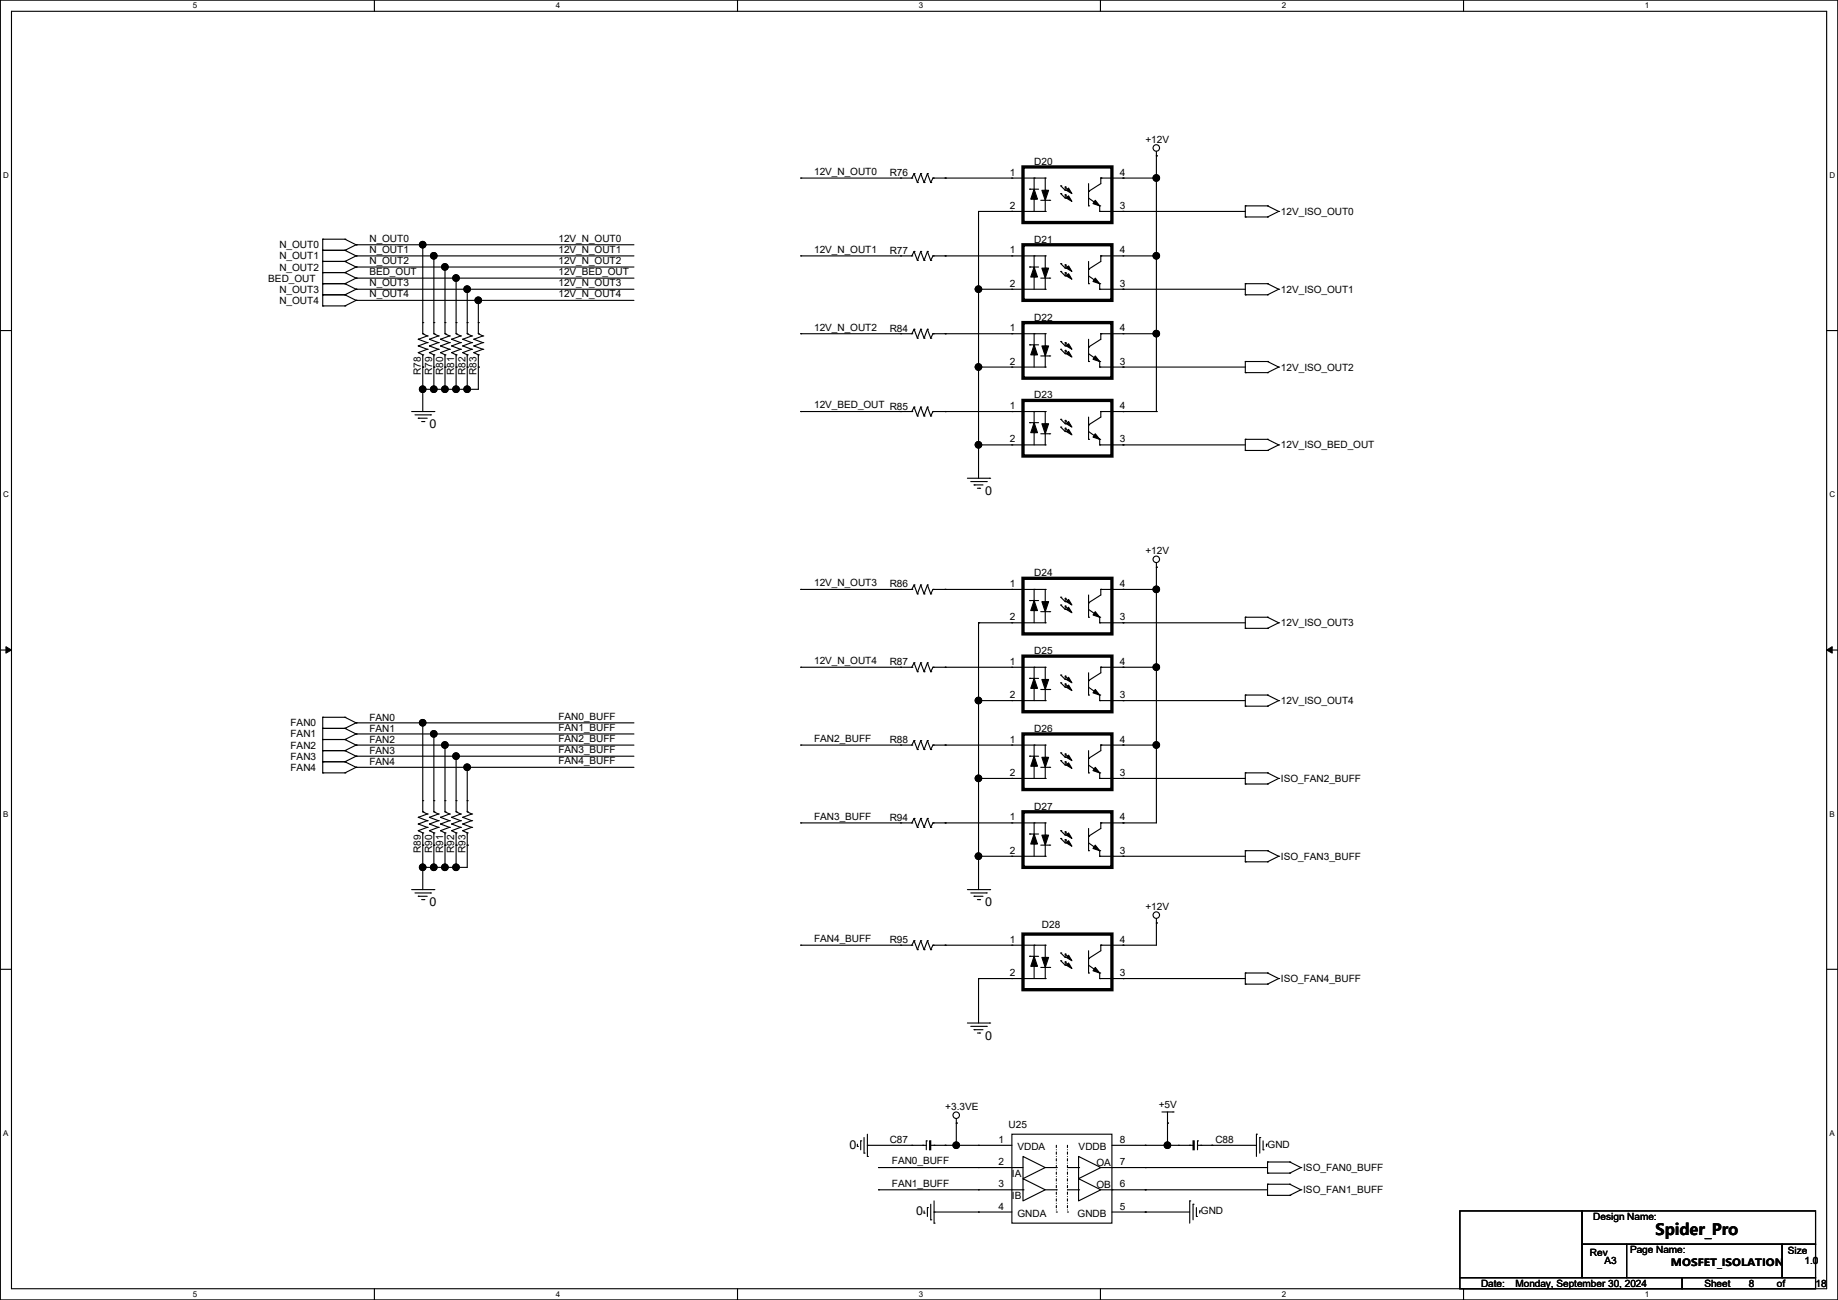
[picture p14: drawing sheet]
<svg xmlns="http://www.w3.org/2000/svg" width="420mm" height="297mm" viewBox="0 0 420 297" stroke-linecap="round" stroke-linejoin="round" font-family="sans-serif">
<defs><g id="words">
<text font-size="3.6" x="378.3" y="282.2">Spider_Pro</text>
<g font-size="2.8">
<text x="98.1" y="97.8">0</text>
<text x="225.1" y="113.1">0</text>
<text x="98.1" y="207.1">0</text>
<text x="225.1" y="207.1">0</text>
<text x="225.1" y="237.5">0</text>
<text x="194.1" y="262.4">0</text>
<text x="209.4" y="277.7">0</text>
</g>
<g font-size="2.3">
<text x="261.7" y="32.6">+12V</text>
<text x="186" y="40">12V_N_OUT0</text>
<text x="203.3" y="40.2">R76</text>
<text x="230.7" y="40.1">1</text>
<text x="236.3" y="37.7">D20</text>
<text x="255.9" y="40.1">4</text>
<text x="230.7" y="47.8">2</text>
<text x="255.9" y="47.8">3</text>
<text x="292.7" y="49.1">12V_ISO_OUT0</text>
<text x="63.8" y="56.7">N_OUT0</text>
<text x="63.8" y="59.3">N_OUT1</text>
<text x="84.4" y="55.2">N_OUT0</text>
<text x="84.4" y="57.7">N_OUT1</text>
<text x="127.6" y="57.7">12V_N_OUT1</text>
<text x="127.6" y="55.2">12V_N_OUT0</text>
<text x="186" y="57.7">12V_N_OUT1</text>
<text x="203.3" y="58">R77</text>
<text x="230.7" y="57.9">1</text>
<text x="236.3" y="55.5">D21</text>
<text x="255.9" y="57.9">4</text>
<text x="61.3" y="64.3">BED_OUT</text>
<text x="63.8" y="61.8">N_OUT2</text>
<text x="84.4" y="62.8">BED_OUT</text>
<text x="84.4" y="60.3">N_OUT2</text>
<text x="84.4" y="65.4">N_OUT3</text>
<text x="127.6" y="60.3">12V_N_OUT2</text>
<text x="127.6" y="62.8">12V_BED_OUT</text>
<text x="127.6" y="65.4">12V_N_OUT3</text>
<text x="230.7" y="65.5">2</text>
<text x="255.9" y="65.5">3</text>
<text x="63.8" y="66.9">N_OUT3</text>
<text x="63.8" y="69.4">N_OUT4</text>
<text x="84.4" y="67.9">N_OUT4</text>
<text x="127.6" y="67.9">12V_N_OUT4</text>
<text x="292.7" y="66.9">12V_ISO_OUT1</text>
<text x="186" y="75.5">12V_N_OUT2</text>
<text x="203.3" y="75.8">R84</text>
<text x="230.7" y="75.7">1</text>
<text x="236.3" y="73.2">D22</text>
<text x="255.9" y="75.7">4</text>
<text x="230.7" y="83.3">2</text>
<text x="255.9" y="83.3">3</text>
<text x="96.2" y="85.6" transform="rotate(-90 96.2 85.6)">R78</text>
<text x="98.7" y="85.6" transform="rotate(-90 98.7 85.6)">R79</text>
<text x="101.3" y="85.6" transform="rotate(-90 101.3 85.6)">R80</text>
<text x="103.8" y="85.6" transform="rotate(-90 103.8 85.6)">R81</text>
<text x="106.3" y="85.6" transform="rotate(-90 106.3 85.6)">R82</text>
<text x="108.9" y="85.6" transform="rotate(-90 108.9 85.6)">R83</text>
<text x="292.7" y="84.7">12V_ISO_OUT2</text>
<text x="186" y="93.3">12V_BED_OUT R85</text>
<text x="230.7" y="93.5">1</text>
<text x="236.3" y="91">D23</text>
<text x="255.9" y="93.5">4</text>
<text x="230.7" y="101.1">2</text>
<text x="255.9" y="101.1">3</text>
<text x="292.7" y="102.4">12V_ISO_BED_OUT</text>
<text x="236.3" y="131.7">D24</text>
<text x="261.7" y="126.6">+12V</text>
<text x="186" y="133.9">12V_N_OUT3</text>
<text x="203.3" y="134.2">R86</text>
<text x="230.7" y="134.1">1</text>
<text x="255.9" y="134.1">4</text>
<text x="230.7" y="141.7">2</text>
<text x="255.9" y="141.7">3</text>
<text x="292.7" y="143.1">12V_ISO_OUT3</text>
<text x="236.3" y="149.4">D25</text>
<text x="186" y="151.7">12V_N_OUT4</text>
<text x="203.3" y="152">R87</text>
<text x="230.7" y="151.9">1</text>
<text x="255.9" y="151.9">4</text>
<text x="230.7" y="159.5">2</text>
<text x="255.9" y="159.5">3</text>
<text x="292.7" y="160.9">12V_ISO_OUT4</text>
<text x="66.4" y="165.9">FAN0</text>
<text x="84.4" y="167.2">FAN1</text>
<text x="84.4" y="164.6">FAN0</text>
<text x="127.6" y="164.4">FAN0_BUFF</text>
<text x="127.6" y="167">FAN1_BUFF</text>
<text x="236.3" y="167.2">D26</text>
<text x="66.4" y="168.5">FAN1</text>
<text x="66.4" y="171">FAN2</text>
<text x="66.4" y="173.6">FAN3</text>
<text x="84.4" y="169.7">FAN2</text>
<text x="84.4" y="172.3">FAN3</text>
<text x="127.6" y="172">FAN3_BUFF</text>
<text x="127.6" y="169.5">FAN2_BUFF</text>
<text x="186" y="169.5">FAN2_BUFF</text>
<text x="203.3" y="169.8">R88</text>
<text x="230.7" y="169.7">1</text>
<text x="255.9" y="169.7">4</text>
<text x="66.4" y="176.1">FAN4</text>
<text x="84.4" y="174.8">FAN4</text>
<text x="127.6" y="174.6">FAN4_BUFF</text>
<text x="230.7" y="177.3">2</text>
<text x="255.9" y="177.3">3</text>
<text x="292.7" y="178.6">ISO_FAN2_BUFF</text>
<text x="236.3" y="185">D27</text>
<text x="186" y="187.3">FAN3_BUFF</text>
<text x="203.3" y="187.5">R94</text>
<text x="230.7" y="187.5">1</text>
<text x="255.9" y="187.5">4</text>
<text x="96.2" y="194.9" transform="rotate(-90 96.2 194.9)">R89</text>
<text x="98.7" y="194.9" transform="rotate(-90 98.7 194.9)">R90</text>
<text x="101.3" y="194.9" transform="rotate(-90 101.3 194.9)">R91</text>
<text x="103.8" y="194.9" transform="rotate(-90 103.8 194.9)">R92</text>
<text x="106.3" y="194.9" transform="rotate(-90 106.3 194.9)">R93</text>
<text x="230.7" y="195.1">2</text>
<text x="255.9" y="195.1">3</text>
<text x="292.7" y="196.4">ISO_FAN3_BUFF</text>
<text x="261.7" y="207.9">+12V</text>
<text x="186" y="215.2">FAN4_BUFF</text>
<text x="203.3" y="215.5">R95</text>
<text x="230.7" y="215.4">1</text>
<text x="238.1" y="211.9">D28</text>
<text x="255.9" y="215.4">4</text>
<text x="230.7" y="223">2</text>
<text x="255.9" y="223">3</text>
<text x="292.7" y="224.4">ISO_FAN4_BUFF</text>
<text x="216" y="253.6">+3.3VE</text>
<text x="230.5" y="257.6">U25</text>
<text x="264.8" y="253.1">+5V</text>
<text x="203.3" y="261.2">C87</text>
<text x="228.2" y="261.1">1</text>
<text x="232.5" y="262.7">VDDA</text>
<text x="246.5" y="262.7">VDDB</text>
<text x="255.9" y="261.1">8</text>
<text x="277.7" y="261.2">C88</text>
<text x="289.7" y="262.2">GND</text>
<text x="203.8" y="266">FAN0_BUFF</text>
<text x="228.2" y="266.2">2</text>
<text x="231.2" y="268.8">IA</text>
<text x="250.5" y="266.3">OA</text>
<text x="255.9" y="266.2">7</text>
<text x="297.8" y="267.5">ISO_FAN0_BUFF</text>
<text x="203.8" y="271.1">FAN1_BUFF</text>
<text x="228.2" y="271.3">3</text>
<text x="231.2" y="273.9">IB</text>
<text x="250.5" y="271.4">OB</text>
<text x="255.9" y="271.3">6</text>
<text x="297.8" y="272.6">ISO_FAN1_BUFF</text>
<text x="228.2" y="276.4">4</text>
<text x="232.5" y="278">GNDA</text>
<text x="246.2" y="278">GNDB</text>
<text x="255.9" y="276.4">5</text>
<text x="274.4" y="277.5">GND</text>
<text x="364.1" y="278.7">Design Name:</text>
<text x="363.3" y="286.9">Rev</text>
<text x="372.5" y="286.3">Page Name:</text>
<text x="408.5" y="286.6">Size</text>
<text x="338.4" y="294">Date:</text>
<text x="346.3" y="294">Monday, September 30, 2024</text>
<text x="366.6" y="288.9">A3</text>
<text x="381.8" y="289.2">MOSFET_ISOLATION</text>
<text x="389.5" y="294">Sheet</text>
<text x="399.7" y="294">8</text>
<text x="406" y="294">of</text>
<text x="412.4" y="288.9">1.0</text>
<text x="414.9" y="294">18</text>
</g>
<g font-size="1.8">
<text x="44.1" y="1.9">5</text>
<text x="127" y="1.9">4</text>
<text x="210" y="1.9">3</text>
<text x="292.9" y="1.9">2</text>
<text x="375.9" y="1.9">1</text>
<text x=".7" y="40.6">D</text>
<text x="418" y="40.6">D</text>
<text x=".7" y="113.6">C</text>
<text x="418" y="113.6">C</text>
<text x=".7" y="186.6">B</text>
<text x="418" y="186.6">B</text>
<text x=".7" y="259.5">A</text>
<text x="418" y="259.5">A</text>
<text x="44.1" y="296.3">5</text>
<text x="127" y="296.3">4</text>
<text x="210" y="296.3">3</text>
<text x="292.9" y="296.3">2</text>
<text x="375.9" y="296.3">1</text>
</g>
</g></defs>
<path d="M.1 0h419.8v297h-419.8zM2.6 2.6h414.8v291.8h-414.8z" fill="none" stroke="#000" stroke-width=".25"/>
<g fill="#fff">
<path d="M44.1 .3h.9v2h-.9z"/>
<path d="M44.1 294.7h.9v2h-.9z"/>
</g>
<path d="M85.6 0v2.6M85.6 294.4v2.6" fill="none" stroke="#000" stroke-width=".25"/>
<g fill="#fff">
<path d="M127 .3h1v2h-1z"/>
<path d="M127 294.7h1v2h-1z"/>
</g>
<path d="M168.5 0v2.6M168.5 294.4v2.6" fill="none" stroke="#000" stroke-width=".25"/>
<g fill="#fff">
<path d="M210 .3h.9v2h-.9z"/>
<path d="M210 294.7h.9v2h-.9z"/>
</g>
<path d="M251.5 0v2.6M251.5 294.4v2.6" fill="none" stroke="#000" stroke-width=".25"/>
<g fill="#fff">
<path d="M292.9 .3h1v2h-1z"/>
<path d="M292.9 294.7h1v2h-1z"/>
</g>
<path d="M334.4 0v2.6M334.4 294.4v2.6" fill="none" stroke="#000" stroke-width=".25"/>
<g fill="#fff">
<path d="M375.9 .3h1v2h-1z"/>
<path d="M375.9 294.7h1v2h-1z"/>
<path d="M.7 39h1.3v2h-1.3z"/>
<path d="M418 39h1.3v2h-1.3z"/>
<path d="M.7 112h1.3v2h-1.3z"/>
<path d="M418 112h1.3v2h-1.3z"/>
</g>
<path d="M.1 75.5h2.5M417.4 75.5h2.5" fill="none" stroke="#000" stroke-width=".25"/>
<g fill="#fff">
<path d="M.7 185h1.2v1.9h-1.2z"/>
<path d="M418 185h1.2v1.9h-1.2z"/>
</g>
<path d="M.1 148.5h2.5M417.4 148.5h2.5" fill="none" stroke="#000" stroke-width=".25"/>
<path d="M1.4 147.7l1.2 .8-1.2 .7zM417.4 148.5l1.3-.8v1.5z" fill="#000" stroke="#000" stroke-width=".23"/>
<g fill="#fff">
<path d="M.7 257.9h1.2v2h-1.2z"/>
<path d="M418 257.9h1.2v2h-1.2z"/>
</g>
<g fill="none" stroke="#000" stroke-width=".25">
<path d="M208.9 39.7h.1M208.9 39.7l.7 2M208.9 39.7l-.5 1M210.4 39.7h.1M210.4 39.7l.8 2M210.4 39.7l-.8 2M211.9 39.7h.1M211.9 39.7l.8 2M211.9 39.7l-.7 2M264.2 35.6h.1M264.2 34.6v59.4M73.7 57.2h.1"/>
<path d="M73.7 54.7h.1M73.7 59.7h.1M73.7 54.7h5.1M73.7 57.2h5.1M73.7 54.7v15.2M73.7 59.7h5.1M78.8 54.7h.1M78.8 57.2h.1M78.8 59.7h.1M78.8 54.7l2.6 1.2M78.8 57.2l2.6 1.3M78.8 59.7l2.6 1.3"/>
<path d="M81.4 55.9h.1M81.4 58.5h.1M81.4 55.9l-2.6 1.3M81.4 58.5l-2.6 1.2M81.4 58.5h63.5M81.4 55.9h63.5M96.6 55.9h.1M96.6 55.9v20.3M99.1 58.5h.1M99.1 58.5v17.7M183 40.7h.1M183 58.5h.1"/>
<path d="M183 58.5h25.4M183 40.7h25.4M205.8 40.7h.1M205.8 58.5h.1M208.4 40.7h.1M208.4 58.5h.1M208.9 57.4h.1M208.9 57.4l.7 2.1M208.9 57.4l-.5 1.1M209.6 41.7h.1M209.6 59.5h.1M210.4 57.4h.1"/>
<path d="M210.4 57.4l.8 2.1M210.4 57.4l-.8 2.1M211.2 41.7h.1M211.2 59.5h.1M211.9 57.4h.1M211.9 57.4l.8 2.1M211.9 57.4l-.7 2.1M212.7 41.7h.1M212.7 59.5h.1M213.2 40.7h.1M213.2 58.5h.1M213.2 58.5h25.6"/>
<path d="M213.2 40.7l-.5 1M213.2 40.7h25.6M213.2 58.5l-.5 1M216 40.7h.1M216 58.5h.1M231.2 58.5h.1M231.2 40.7h.1M231.2 48.3h.1M233.8 48.3h.1M235.3 43.2h.1M235.3 43.2h2M236.3 58.5h.1"/>
<path d="M236.3 45.5h.1M236.3 40.7h.1M236.3 40.7v2.5M236.3 45.5v2.8M236.3 58.5v2.5M237.8 45.8h2.1M238.8 58.5h.1M238.8 40.7h.1M238.8 43.5h.1M238.8 48.3h.1M238.8 40.7v2.8M238.8 45.8v2.5"/>
<path d="M238.8 58.5v2.8M238.8 48.3h-15.2v61M239.9 45.8h.1M242.4 44.2h.1M242.4 42.5h.1M242.4 44.2l1 1.1M242.4 42.5l1 1M243.4 45.3h.1M243.4 44.5h.1M243.4 43.5h.1M243.4 42.7h.1M243.4 42.7v.8"/>
<path d="M243.4 44.5v.8M243.4 44.5l1 1M243.4 42.7l1 1M248.8 43.7h.1M248.8 47h.1M248.8 42v5M248.8 59.7v5.1M248.8 45.3l2.5 1.7M251.3 47h.1M251.3 48.3h.1M251.3 47v1.3M251.3 48.3h33.3"/>
<path d="M251.5 58.5h.1M251.5 40.7h.1M251.5 40.7v1.3l-2.7 1.7M251.5 58.5v1.2l-2.7 1.8M251.5 58.5h12.7M251.5 40.7h12.7M254.1 48.3h.1M256.6 58.5h.1M256.6 48.3h.1M256.6 40.7h.1M264.2 58.5h.1M284.6 49.6h.1"/>
<path d="M284.6 47h.1M284.6 47h5M284.6 49.6h5M284.6 47v2.6M289.6 47h.1M289.6 49.6h.1M289.6 47l2.6 1.3M292.2 48.3h.1M292.2 48.3l-2.6 1.3M73.7 62.3h.1M73.7 67.4h.1M73.7 64.8h.1"/>
<path d="M73.7 69.9h.1M73.7 62.3h5.1M73.7 64.8h5.1M73.7 67.4h5.1M73.7 69.9h5.1M78.8 62.3h.1M78.8 64.8h.1M78.8 67.4h.1M78.8 69.9h.1M78.8 64.8l2.6 1.3M78.8 67.4l2.6 1.2M78.8 62.3l2.6 1.2"/>
<path d="M81.4 61h.1M81.4 66.1h.1M81.4 68.6h.1M81.4 63.5h.1M81.4 61l-2.6 1.3M81.4 66.1l-2.6 1.3M81.4 68.6l-2.6 1.3M81.4 63.5l-2.6 1.3M81.4 66.1h63.5M81.4 63.5h63.5M81.4 61h63.5M81.4 68.6h63.5"/>
<path d="M95.6 79h.1M95.6 77.5h.1M95.6 79l2 .8M95.6 77.5l2 .8M96.6 76.2h.1M96.6 73.7h.1M96.6 76.2l1 .6M97.6 79.8h.1M97.6 78.3h.1M97.6 76.8h.1M97.6 79.8l-2 .8M97.6 78.3l-2 .7"/>
<path d="M97.6 76.8l-2 .7M98.1 79h.1M98.1 77.5h.1M98.1 79l2.1 .8M98.1 77.5l2.1 .8M99.1 76.2h.1M99.1 73.7h.1M99.1 76.2l1.1 .6M100.2 79.8h.1M100.2 78.3h.1M100.2 76.8h.1M100.2 79.8l-2.1 .8"/>
<path d="M100.2 78.3l-2.1 .7M100.2 76.8l-2.1 .7M100.7 79h.1M100.7 77.5h.1M100.7 79l2 .8M100.7 77.5l2 .8M101.7 76.2h.1M101.7 73.7h.1M101.7 61h.1M101.7 76.2l1 .6M101.7 61v15.2M102.7 79.8h.1"/>
<path d="M102.7 78.3h.1M102.7 76.8h.1M102.7 79.8l-2 .8M102.7 78.3l-2 .7M102.7 76.8l-2 .7M103.2 79h.1M103.2 77.5h.1M103.2 79l2 .8M103.2 77.5l2 .8M104.2 76.2h.1M104.2 73.7h.1M104.2 63.5h.1"/>
<path d="M104.2 63.5v12.7M104.2 76.2l1 .6M105.2 79.8h.1M105.2 78.3h.1M105.2 76.8h.1M105.2 79.8l-2 .8M105.2 78.3l-2 .7M105.2 76.8l-2 .7M105.7 79h.1M105.7 77.5h.1M105.7 79l2.1 .8M105.7 77.5l2.1 .8"/>
<path d="M106.8 76.2h.1M106.8 73.7h.1M106.8 66.1h.1M106.8 76.2l1 .6M106.8 66.1v10.1M107.8 79.8h.1M107.8 78.3h.1M107.8 76.8h.1M107.8 79.8l-2.1 .8M107.8 78.3l-2.1 .7M107.8 76.8l-2.1 .7M108.3 79h.1"/>
<path d="M108.3 77.5h.1M108.3 79l2 .8M108.3 77.5l2 .8M109.3 76.2h.1M109.3 73.7h.1M109.3 68.6h.1M109.3 76.2l1 .6M109.3 68.6v7.6M110.3 79.8h.1M110.3 78.3h.1M110.3 76.8h.1M110.3 79.8l-2 .8"/>
<path d="M110.3 78.3l-2 .7M110.3 76.8l-2 .7M183 76.2h.1M183 76.2h25.4M205.8 76.2h.1M208.4 76.2h.1M208.9 75.2h.1M208.9 75.2l.7 2.1M208.9 75.2l-.5 1M209.6 77.3h.1M210.4 75.2h.1M210.4 75.2l.8 2.1"/>
<path d="M210.4 75.2l-.8 2.1M211.2 77.3h.1M211.9 75.2h.1M211.9 75.2l.8 2.1M211.9 75.2l-.7 2.1M212.7 77.3h.1M213.2 76.2h.1M213.2 76.2h25.6M213.2 76.2l-.5 1.1M216 76.2h.1M223.6 66.1h.1M223.6 66.1h15.2"/>
<path d="M231.2 76.2h.1M231.2 66.1h.1M233.8 66.1h.1M235.3 78.8h.1M235.3 61h.1M235.3 78.8h2M235.3 61h2M236.3 76.2h.1M236.3 63.3h.1M236.3 63.3v2.8M236.3 76.2v2.6M237.8 63.5h2.1"/>
<path d="M238.8 76.2h.1M238.8 79h.1M238.8 61.3h.1M238.8 66.1h.1M238.8 63.5v2.6M238.8 76.2v2.8M239.9 63.5h.1M242.4 79.8h.1M242.4 78h.1M242.4 62h.1M242.4 60.2h.1M242.4 79.8l1 1"/>
<path d="M242.4 78l1 1M242.4 62l1 1M242.4 60.2l1 1.1M243.4 79h.1M243.4 78.3h.1M243.4 63h.1M243.4 62.3h.1M243.4 61.3h.1M243.4 60.5h.1M243.4 60.5v.8M243.4 62.3v.7M243.4 78.3v.7"/>
<path d="M243.4 78.3l1 1M243.4 62.3l1 1M243.4 60.5l1 1M248.8 79.3h.1M248.8 61.5h.1M248.8 64.8h.1M248.8 77.5v5.1M248.8 63l2.5 1.8M251.3 64.8h.1M251.3 66.1h.1M251.3 64.8v1.3M251.3 66.1h33.3"/>
<path d="M251.5 76.2h.1M251.5 76.2v1.3l-2.7 1.8M251.5 76.2h12.7M254.1 66.1h.1M256.6 76.2h.1M256.6 66.1h.1M264.2 76.2h.1M284.6 67.4h.1M284.6 64.8h.1M284.6 64.8h5M284.6 67.4h5M284.6 64.8v2.6"/>
<path d="M289.6 64.8h.1M289.6 67.4h.1M289.6 64.8l2.6 1.3M292.2 66.1h.1M292.2 66.1l-2.6 1.3M94.1 94h5M94.8 94.8h3.6M95.6 95.5h.1M95.6 80.6h.1M95.6 95.5h2M95.6 80.6l1 .5M96.4 96.3h.5"/>
<path d="M96.6 81.1h.1M96.6 83.9h.1M96.6 88.9h.1M96.6 81.1v12.9M96.9 96.3h.1M98.1 80.6h.1M98.1 80.6l1 .5M98.4 94.8h.1M99.1 94h.1M99.1 81.1h.1M99.1 83.9h.1M99.1 88.9h.1"/>
<path d="M99.1 81.1v7.8M100.7 80.6h.1M100.7 80.6l1 .5M101.7 81.1h.1M101.7 83.9h.1M101.7 88.9h.1M101.7 81.1v7.8M103.2 80.6h.1M103.2 80.6l1 .5M104.2 81.1h.1M104.2 83.9h.1M104.2 88.9h.1"/>
<path d="M104.2 81.1v7.8M105.7 80.6h.1M105.7 80.6l1.1 .5M106.8 81.1h.1M106.8 83.9h.1M106.8 88.9h.1M106.8 81.1v7.8M108.3 80.6h.1M108.3 80.6l1 .5M109.3 81.1h.1M109.3 83.9h.1M109.3 81.1v7.8h-12.7"/>
<path d="M183 94h.1M183 94h25.4M205.8 94h.1M208.4 94h.1M208.9 93h.1M208.9 93l.7 2M208.9 93l-.5 1M209.6 95h.1M210.4 93h.1M210.4 93l.8 2M210.4 93l-.8 2M211.2 95h.1"/>
<path d="M211.9 93h.1M211.9 93l.8 2M211.9 93l-.7 2M212.7 95h.1M213.2 94h.1M213.2 94h25.6M213.2 94l-.5 1M216 94h.1M223.6 83.9h.1M223.6 83.9h15.2M231.2 83.9h.1M231.2 94h.1"/>
<path d="M233.8 83.9h.1M235.3 96.6h.1M235.3 96.6h2M236.3 81.1h.1M236.3 98.8h.1M236.3 94h.1M236.3 81.1v2.8M236.3 94v2.6M236.3 98.8v2.8M237.8 81.3h2.1M237.8 99.1h2.1M238.8 83.9h.1"/>
<path d="M238.8 94h.1M238.8 96.8h.1M238.8 81.3v2.6M238.8 94v2.8M238.8 99.1v2.5M239.9 81.3h.1M239.9 99.1h.1M242.4 97.6h.1M242.4 95.8h.1M242.4 97.6l1 1M242.4 95.8l1 1M243.4 80.8h.1"/>
<path d="M243.4 80.1h.1M243.4 98.6h.1M243.4 97.8h.1M243.4 96.8h.1M243.4 96.1h.1M243.4 80.1v.7M243.4 96.1v.7M243.4 97.8v.8M243.4 80.1l1 1M243.4 97.8l1 1M243.4 96.1l1 1M248.8 82.6h.1"/>
<path d="M248.8 97.1h.1M248.8 95.3v5.1M248.8 80.8l2.5 1.8M248.8 98.6l2.5 1.8M251.3 82.6h.1M251.3 83.9h.1M251.3 82.6v1.3M251.3 83.9h33.3M251.5 94h.1M251.5 94h12.7M251.5 94v1.3l-2.7 1.8M254.1 83.9h.1"/>
<path d="M256.6 83.9h.1M256.6 94h.1M264.2 94h.1M284.6 85.1h.1M284.6 82.6h.1M284.6 82.6v2.5M284.6 82.6h5M284.6 85.1h5M289.6 82.6h.1M289.6 85.1h.1M289.6 82.6l2.6 1.3M292.2 83.9h.1"/>
<path d="M292.2 83.9l-2.6 1.2M221.1 109.3h5M221.8 110h3.6M222.6 110.8h.1M222.6 110.8h2M223.4 111.5h.5M223.6 101.6h.1M223.6 101.6h15.2M223.9 111.5h.1M225.4 110h.1M226.1 109.3h.1M231.2 101.6h.1"/>
<path d="M233.8 101.6h.1M238.8 101.6h.1M248.8 100.4h.1M251.3 100.4h.1M251.3 101.6h.1M251.3 100.4v1.2M251.3 101.6h33.3M254.1 101.6h.1M256.6 101.6h.1M284.6 102.9h.1M284.6 100.4h.1M284.6 100.4v2.5"/>
<path d="M284.6 100.4h5M284.6 102.9h5M289.6 100.4h.1M289.6 102.9h.1M289.6 100.4l2.6 1.2M292.2 101.6h.1M292.2 101.6l-2.6 1.3M183 134.7h.1M183 134.7h25.4M205.8 134.7h.1M208.4 134.7h.1M208.9 133.6h.1"/>
<path d="M208.9 133.6l.7 2.1M208.9 133.6l-.5 1.1M209.6 135.7h.1M210.4 133.6h.1M210.4 133.6l.8 2.1M210.4 133.6l-.8 2.1M211.2 135.7h.1M211.9 133.6h.1M211.9 133.6l.8 2.1M211.9 133.6l-.7 2.1M212.7 135.7h.1M213.2 134.7h.1"/>
<path d="M213.2 134.7h25.6M213.2 134.7l-.5 1M216 134.7h.1M231.2 134.7h.1M235.3 137.2h.1M235.3 137.2h2M236.3 139.5h.1M236.3 134.7h.1M236.3 134.7v2.5M236.3 139.5v2.8M237.8 139.7h2.1M238.8 134.7h.1"/>
<path d="M238.8 137.5h.1M238.8 134.7v2.8M238.8 139.7v2.6M239.9 139.7h.1M242.4 138.2h.1M242.4 136.4h.1M242.4 138.2l1 1M242.4 136.4l1 1.1M243.4 139.2h.1M243.4 138.5h.1M243.4 137.5h.1M243.4 136.7h.1"/>
<path d="M243.4 136.7v.8M243.4 138.5v.7M243.4 138.5l1 1M243.4 136.7l1 1M248.8 137.7h.1M248.8 139.2l2.5 1.8M248.8 135.9v5.1M251.5 134.7h.1M251.5 134.7v1.2l-2.7 1.8M251.5 134.7h12.7M256.6 134.7h.1M264.2 129.6h.1"/>
<path d="M264.2 134.7h.1M264.2 128.6v59.4h-12.7M183 152.4h.1M183 152.4h25.4M205.8 152.4h.1M208.4 152.4h.1M208.9 151.4h.1M208.9 151.4l.7 2.1M208.9 151.4l-.5 1M209.6 153.5h.1M210.4 151.4h.1M210.4 151.4l.8 2.1"/>
<path d="M210.4 151.4l-.8 2.1M211.2 153.5h.1M211.9 151.4h.1M211.9 151.4l.8 2.1M211.9 151.4l-.7 2.1M212.7 153.5h.1M213.2 152.4h.1M213.2 152.4h25.6M213.2 152.4l-.5 1.1M216 152.4h.1M223.6 142.3h.1M223.6 142.3h15.2"/>
<path d="M223.6 142.3v60.9M231.2 142.3h.1M231.2 152.4h.1M233.8 142.3h.1M235.3 155h.1M235.3 155h2M236.3 157.3h.1M236.3 152.4h.1M236.3 152.4v2.6M236.3 157.3v2.8M237.8 157.5h2.1M238.8 142.3h.1"/>
<path d="M238.8 152.4h.1M238.8 155.2h.1M238.8 152.4v2.8M238.8 157.5v2.6M239.9 157.5h.1M242.4 156h.1M242.4 154.2h.1M242.4 156l1 1M242.4 154.2l1 1M243.4 157h.1M243.4 156.3h.1M243.4 155.2h.1"/>
<path d="M243.4 154.5h.1M243.4 154.5v.7M243.4 156.3v.7M243.4 156.3l1 1M243.4 154.5l1 1M248.8 141h.1M248.8 155.5h.1M248.8 158.8h.1M248.8 153.7v5.1M248.8 157l2.5 1.8M251.3 141h.1M251.3 142.3h.1"/>
<path d="M251.3 158.8h.1M251.3 141v1.3M251.3 158.8v1.3M251.3 142.3h33.3M251.5 152.4h.1M251.5 152.4v1.3l-2.7 1.8M251.5 152.4h12.7M254.1 142.3h.1M256.6 142.3h.1M256.6 152.4h.1M264.2 152.4h.1M284.6 143.6h.1"/>
<path d="M284.6 141h.1M284.6 158.8h.1M284.6 141v2.6M284.6 158.8v2.5M284.6 141h5M284.6 143.6h5M284.6 158.8h5M289.6 141h.1M289.6 143.6h.1M289.6 158.8h.1M289.6 141l2.6 1.3M289.6 158.8l2.6 1.3"/>
<path d="M292.2 142.3h.1M292.2 142.3l-2.6 1.3M73.7 166.4h.1M73.7 163.9h.1M73.7 169h.1M73.7 171.5h.1M73.7 174h.1M73.7 176.6h.1M73.7 163.9v12.7M73.7 163.9h5.1M73.7 166.4h5.1M73.7 169h5.1"/>
<path d="M73.7 171.5h5.1M73.7 174h5.1M73.7 176.6h5.1M78.8 163.9h.1M78.8 166.4h.1M78.8 169h.1M78.8 171.5h.1M78.8 174h.1M78.8 176.6h.1M78.8 163.9l2.6 1.2M78.8 166.4l2.6 1.3M78.8 169l2.6 1.2"/>
<path d="M78.8 171.5l2.6 1.3M78.8 174l2.6 1.3M81.4 165.1h.1M81.4 167.7h.1M81.4 170.2h.1M81.4 172.8h.1M81.4 175.3h.1M81.4 165.1l-2.6 1.3M81.4 167.7l-2.6 1.3M81.4 170.2l-2.6 1.3M81.4 172.8l-2.6 1.2M81.4 175.3l-2.6 1.3"/>
<path d="M81.4 170.2h63.5M81.4 175.3h63.5M81.4 172.8h63.5M81.4 167.7h63.5M81.4 165.1h63.5M96.6 165.1h.1M96.6 165.1v20.4M99.1 167.7h.1M99.1 167.7v17.8M101.7 170.2h.1M101.7 170.2v15.3M104.2 172.8h.1"/>
<path d="M104.2 172.8v12.7M106.8 175.3h.1M106.8 175.3v10.2M183 170.2h.1M183 170.2h25.4M205.8 170.2h.1M208.4 170.2h.1M208.9 169.2h.1M208.9 169.2l.7 2M208.9 169.2l-.5 1M209.6 171.2h.1M210.4 169.2h.1"/>
<path d="M210.4 169.2l.8 2M210.4 169.2l-.8 2M211.2 171.2h.1M211.9 169.2h.1M211.9 169.2l.8 2M211.9 169.2l-.7 2M212.7 171.2h.1M213.2 170.2h.1M213.2 170.2h25.6M213.2 170.2l-.5 1M216 170.2h.1M223.6 177.8h.1"/>
<path d="M223.6 160.1h.1M223.6 177.8h15.2M223.6 160.1h15.2M231.2 170.2h.1M231.2 177.8h.1M231.2 160.1h.1M233.8 177.8h.1M233.8 160.1h.1M235.3 172.8h.1M235.3 172.8h2M236.3 175h.1M236.3 170.2h.1"/>
<path d="M236.3 170.2v2.6M236.3 175v2.8M237.8 175.3h2.1M238.8 170.2h.1M238.8 173h.1M238.8 177.8h.1M238.8 160.1h.1M238.8 170.2v2.8M238.8 175.3v2.5M239.9 175.3h.1M242.4 173.8h.1M242.4 172h.1"/>
<path d="M242.4 173.8l1 1M242.4 172l1 1M243.4 174.8h.1M243.4 174h.1M243.4 173h.1M243.4 172.3h.1M243.4 172.3v.7M243.4 174v.8M243.4 174l1 1M243.4 172.3l1 1M248.8 173.3h.1M248.8 176.6h.1"/>
<path d="M248.8 171.5v5.1M248.8 174.8l2.5 1.8M251.3 176.6h.1M251.3 177.8h.1M251.3 160.1h.1M251.3 176.6v1.2M251.3 177.8h33.3M251.3 160.1h33.3M251.5 170.2h.1M251.5 170.2v1.3l-2.7 1.8M251.5 170.2h12.7M254.1 177.8h.1"/>
<path d="M254.1 160.1h.1M256.6 177.8h.1M256.6 170.2h.1M256.6 160.1h.1M264.2 170.2h.1M284.6 161.3h.1M284.6 179.1h.1M284.6 176.6h.1M284.6 176.6h5M284.6 176.6v2.5M284.6 161.3h5M284.6 179.1h5"/>
<path d="M289.6 161.3h.1M289.6 176.6h.1M289.6 179.1h.1M289.6 176.6l2.6 1.2M292.2 160.1h.1M292.2 177.8h.1M292.2 160.1l-2.6 1.2M292.2 177.8l-2.6 1.3M95.6 189.8h.1M95.6 188.3h.1M95.6 186.7h.1M95.6 189.8l1 .5"/>
<path d="M95.6 188.3l2 .7M95.6 186.7l2 .8M96.6 185.5h.1M96.6 190.3h.1M96.6 182.9h.1M96.6 193.1h.1M96.6 198.2h.1M96.6 190.3v12.9M96.6 185.5l1 .5M97.6 189h.1M97.6 187.5h.1M97.6 186h.1"/>
<path d="M97.6 189l-2 .8M97.6 187.5l-2 .8M97.6 186l-2 .7M98.1 189.8h.1M98.1 188.3h.1M98.1 186.7h.1M98.1 189.8l1 .5M98.1 188.3l2.1 .7M98.1 186.7l2.1 .8M99.1 185.5h.1M99.1 190.3h.1M99.1 182.9h.1"/>
<path d="M99.1 193.1h.1M99.1 198.2h.1M99.1 190.3v7.9M99.1 185.5l1.1 .5M100.2 189h.1M100.2 187.5h.1M100.2 186h.1M100.2 189l-2.1 .8M100.2 187.5l-2.1 .8M100.2 186l-2.1 .7M100.7 189.8h.1M100.7 188.3h.1"/>
<path d="M100.7 186.7h.1M100.7 189.8l1 .5M100.7 188.3l2 .7M100.7 186.7l2 .8M101.7 185.5h.1M101.7 190.3h.1M101.7 182.9h.1M101.7 193.1h.1M101.7 198.2h.1M101.7 185.5l1 .5M101.7 190.3v7.9M102.7 189h.1"/>
<path d="M102.7 187.5h.1M102.7 186h.1M102.7 189l-2 .8M102.7 187.5l-2 .8M102.7 186l-2 .7M103.2 189.8h.1M103.2 188.3h.1M103.2 186.7h.1M103.2 189.8l1 .5M103.2 188.3l2 .7M103.2 186.7l2 .8M104.2 185.5h.1"/>
<path d="M104.2 190.3h.1M104.2 182.9h.1M104.2 193.1h.1M104.2 198.2h.1M104.2 185.5l1 .5M104.2 190.3v7.9M105.2 189h.1M105.2 187.5h.1M105.2 186h.1M105.2 189l-2 .8M105.2 187.5l-2 .8M105.2 186l-2 .7"/>
<path d="M105.7 189.8h.1M105.7 188.3h.1M105.7 186.7h.1M105.7 189.8l1.1 .5M105.7 188.3l2.1 .7M105.7 186.7l2.1 .8M106.8 185.5h.1M106.8 190.3h.1M106.8 182.9h.1M106.8 193.1h.1M106.8 185.5l1 .5M106.8 190.3v7.9h-10.2"/>
<path d="M107.8 189h.1M107.8 187.5h.1M107.8 186h.1M107.8 189l-2.1 .8M107.8 187.5l-2.1 .8M107.8 186l-2.1 .7M183 188h.1M183 188h25.4M205.8 188h.1M208.4 188h.1M208.9 187h.1M208.9 187l.7 2"/>
<path d="M208.9 187l-.5 1M209.6 189h.1M210.4 187h.1M210.4 187l.8 2M210.4 187l-.8 2M211.2 189h.1M211.9 187h.1M211.9 187l.8 2M211.9 187l-.7 2M212.7 189h.1M213.2 188h.1M213.2 188l-.5 1"/>
<path d="M213.2 188h25.6M216 188h.1M223.6 195.6h.1M223.6 195.6h15.2M231.2 188h.1M231.2 195.6h.1M233.8 195.6h.1M235.3 190.5h.1M235.3 190.5h2M236.3 192.8h.1M236.3 188h.1M236.3 188v2.5"/>
<path d="M236.3 192.8v2.8M237.8 193.1h2.1M238.8 188h.1M238.8 190.8h.1M238.8 195.6h.1M238.8 188v2.8M238.8 193.1v2.5M239.9 193.1h.1M242.4 191.6h.1M242.4 189.8h.1M242.4 191.6l1 1M242.4 189.8l1 1"/>
<path d="M243.4 192.6h.1M243.4 191.8h.1M243.4 190.8h.1M243.4 190h.1M243.4 190v.8M243.4 191.8v.8M243.4 191.8l1 1M243.4 190l1 1.1M248.8 191.1h.1M248.8 194.4h.1M248.8 189.3v5.1M248.8 192.6l2.5 1.8"/>
<path d="M251.3 194.4h.1M251.3 195.6h.1M251.3 194.4v1.2M251.3 195.6h33.3M251.5 188h.1M251.5 188v1.3l-2.7 1.8M254.1 195.6h.1M256.6 195.6h.1M256.6 188h.1M284.6 196.9h.1M284.6 194.4h.1M284.6 194.4v2.5"/>
<path d="M284.6 194.4h5M284.6 196.9h5M289.6 194.4h.1M289.6 196.9h.1M289.6 194.4l2.6 1.2M292.2 195.6h.1M292.2 195.6l-2.6 1.3M94.1 203.2h5M94.8 204h3.6M95.6 204.8h.1M95.6 204.8h2M96.4 205.5h.5"/>
<path d="M96.9 205.5h.1M98.4 204h.1M99.1 203.2h.1M183 215.9h.1M183 215.9h25.4M205.8 215.9h.1M208.4 215.9h.1M208.9 214.9h.1M208.9 214.9l.7 2.1M208.9 214.9l-.5 1M209.6 217h.1M210.4 214.9h.1"/>
<path d="M210.4 214.9l.8 2.1M210.4 214.9l-.8 2.1M211.2 217h.1M211.9 214.9h.1M211.9 214.9l.8 2.1M211.9 214.9l-.7 2.1M212.7 217h.1M213.2 215.9h.1M213.2 215.9h25.6M213.2 215.9l-.5 1.1M216 215.9h.1M221.1 203.2h5"/>
<path d="M221.8 204h3.6M222.6 204.8h.1M222.6 204.8h2M223.4 205.5h.5M223.9 205.5h.1M225.4 204h.1M226.1 203.2h.1M231.2 215.9h.1M235.3 218.5h.1M235.3 218.5h2M236.3 215.9h.1M236.3 215.9v2.6"/>
<path d="M238.8 215.9h.1M238.8 218.7h.1M238.8 215.9v2.8M242.4 219.5h.1M242.4 217.7h.1M242.4 219.5l1 1M242.4 217.7l1 1M243.4 219.8h.1M243.4 218.7h.1M243.4 218h.1M243.4 218v.7M243.4 219.8v.7"/>
<path d="M243.4 219.8l1 1M243.4 218l1 1M248.8 219h.1M248.8 217.2v5.1M251.5 215.9h.1M251.5 215.9v1.3l-2.7 1.8M256.6 215.9h.1M264.2 210.9h.1M264.2 209.8v6.1h-12.7M.1 221.4h2.5M221.1 233.7h5M221.8 234.5h3.6"/>
<path d="M222.6 235.2h.1M222.6 235.2h2M223.4 236h.5M223.6 223.6h.1M223.6 223.6h15.2M223.6 223.6v10.1M223.9 236h.1M225.4 234.5h.1M226.1 233.7h.1M231.2 223.6h.1M233.8 223.6h.1M236.3 220.8h.1"/>
<path d="M236.3 220.8v2.8M237.8 221h2.1M238.8 223.6h.1M238.8 221v2.6M239.9 221h.1M243.4 220.5h.1M248.8 222.3h.1M248.8 220.5l2.5 1.8M251.3 222.3h.1M251.3 223.6h.1M251.3 222.3v1.3M251.3 223.6h33.3"/>
<path d="M254.1 223.6h.1M256.6 223.6h.1M284.6 224.8h.1M284.6 222.3h.1M284.6 222.3v2.5M284.6 222.3h5M284.6 224.8h5M289.6 222.3h.1M289.6 224.8h.1M289.6 222.3l2.6 1.3M292.2 223.6h.1M292.2 223.6l-2.6 1.2"/>
<path d="M417.4 221.4h2.5M197.4 259.9v3.5M198.2 259.1v5.1M218.5 256.6h.1M218.5 255.6v6.1M231.2 259.1h22.9v20.3h-22.9zM265.5 254h2.6M266.8 256.6h.1M266.8 254v7.7M268.1 254h.1M287.1 259.1h.1M287.1 259.1v5.1"/>
<path d="M287.9 259.9h.1M287.9 259.9v3.5M195.9 261.9h.1M195.9 261.4v.5M196.7 260.6h.1M196.7 260.6v2.1M197.4 263.4h.1M198.2 264.2h.1M198.2 261.7h.1M198.2 261.7h13.5M200.7 266.7h.1M200.7 271.8h.1"/>
<path d="M200.7 266.7h33.1M200.7 271.8h33.1M208.4 261.7h.1M210.9 261.7h.1M211.2 277.2h.1M211.2 276.6v.6M211.7 260.6h.1M211.7 260.6v2.1M211.9 275.9h.1M211.9 275.9v2M212.7 278.7h.1M212.7 275.1v3.6"/>
<path d="M212.7 261.7h18.5M213.4 279.4h.1M213.4 261.7h.1M213.4 276.9h.1M213.4 274.4v5M213.4 276.9h17.8M216 261.7h.1M218.5 261.7h.1M223.6 261.7h.1M223.6 266.7h.1M223.6 271.8h.1M223.6 276.9h.1"/>
<path d="M231.2 266.7h.1M233.8 264.2l5 2.5-5 2.6zM233.8 269.3l5 2.5-5 2.6zM233.8 271.8h.1M238.8 266.7h2.6M238.8 271.8h2.6M241.4 266.7h.1M241.4 271.8h.1M243.9 266.7h2.6M243.9 271.8h2.6M246.5 264.2l5 2.5-5 2.6zM246.5 269.3l5 2.5-5 2.6z"/>
<path d="M246.5 266.7h.1M246.5 271.8h.1M251.5 266.7h38.1M251.5 271.8h38.1M254.1 266.7h.1M254.1 271.8h.1M254.1 261.7h18.5M254.1 276.9h17.8M261.7 276.9h.1M261.7 271.8h.1M261.7 266.7h.1M261.7 261.7h.1"/>
<path d="M266.8 261.7h.1M269.3 261.7h.1M271.9 274.4h.1M271.9 261.7h.1M271.9 274.4v5M272.6 275.1h.1M272.6 275.1v3.6M273.4 277.9h.1M273.4 275.9v2M273.6 260.6h.1M273.6 261.7h13.5M273.6 260.6v2.1"/>
<path d="M274.2 276.6h.1M274.2 276.6v.6M274.4 261.7h.1M276.9 261.7h.1M288.6 262.7h.1M288.6 260.6v2.1M289.4 261.4h.1M289.4 261.4v.5M289.6 268h.1M289.6 265.5h.1M289.6 273.1h.1M289.6 270.6h.1"/>
<path d="M289.6 265.5h5.1M289.6 268h5.1M289.6 265.5v2.5M289.6 270.6v2.5M289.6 270.6h5.1M289.6 273.1h5.1M294.7 265.5h.1M294.7 268h.1M294.7 270.6h.1M294.7 273.1h.1M294.7 265.5l2.6 1.2M294.7 270.6l2.6 1.2"/>
<path d="M297.3 266.7h.1M297.3 271.8h.1M297.3 266.7l-2.6 1.3M297.3 271.8l-2.6 1.3M333.6 276.6h27.9v15.3h-27.9zM361.5 276.6h53.4v7.7h-53.4zM333.6 291.9h50.8v2.5h-50.8zM361.5 284.3h10.2v7.6h-10.2zM371.7 284.3h35.5v7.6h-35.5zM384.4 291.9h30.5v2.5h-30.5zM407.2 284.3h7.7v7.6h-7.7z"/>
<circle cx="264.2" cy="33.8" r=".74"/>
<circle cx="264.2" cy="127.8" r=".74"/>
<circle cx="264.2" cy="209.1" r=".74"/>
<circle cx="218.5" cy="254.8" r=".74"/>
</g>
<path d="M241.4 261.7v15.2M241.4 276.9h.1M243.9 261.7v15.2M243.9 276.9h.1" fill="none" stroke="#000" stroke-width=".25" stroke-dasharray=".5 .5 0 .5"/>
<g fill="#000" stroke="#000" stroke-width=".25">
<path d="M243.7 45.3l.5-.6 .7 1.3zM243.7 43.5l.5-.5 .7 1.2zM250.3 45.8l1 1.2-1.5-.5zM243.7 79l.5-.5 .7 1.3zM243.7 63l.5-.5 .7 1.3zM243.7 61.3l.5-.6 .7 1.3zM250.3 63.5l1 1.3-1.5-.5zM243.7 80.8l.5-.5 .7 1.3zM243.7 98.6l.5-.5 .7 1.3zM243.7 96.8l.5-.5 .7 1.3zM250.3 81.3l1 1.3-1.5-.5zM250.3 99.1l1 1.3-1.5-.5z"/>
<path d="M243.7 139.2l.5-.5 .7 1.3zM243.7 137.5l.5-.6 .7 1.3zM243.7 157l.5-.5 .7 1.3zM243.7 155.2l.5-.5 .7 1.3zM250.3 139.7l1 1.3-1.5-.5zM250.3 157.5l1 1.3-1.5-.5zM243.7 174.8l.5-.5 .7 1.3zM243.7 173l.5-.5 .7 1.3zM250.3 175.3l1 1.3-1.5-.5zM243.7 192.6l.5-.5 .7 1.2zM243.7 190.8l.5-.5 .7 1.3zM250.3 193.1l1 1.3-1.5-.6z"/>
<path d="M243.7 218.7l.5-.5 .7 1.3zM243.7 220.5l.5-.5 .7 1.3zM250.3 221l1 1.3-1.5-.5z"/>
<path d="M236.3 43.2l.8 2.3h-1.6z" fill-rule="evenodd"/>
<path d="M238.1 43.5h1.5l-.8 2.3z" fill-rule="evenodd"/>
<path d="M236.3 61l.8 2.3h-1.6z" fill-rule="evenodd"/>
<path d="M238.1 79h1.5l-.8 2.3z" fill-rule="evenodd"/>
<path d="M238.1 61.3h1.5l-.8 2.2z" fill-rule="evenodd"/>
<path d="M236.3 78.8l.8 2.3h-1.6z" fill-rule="evenodd"/>
<path d="M236.3 96.6l.8 2.2h-1.6z" fill-rule="evenodd"/>
<path d="M238.1 96.8h1.5l-.8 2.3z" fill-rule="evenodd"/>
<path d="M236.3 137.2l.8 2.3h-1.6z" fill-rule="evenodd"/>
<path d="M238.1 137.5h1.5l-.8 2.2z" fill-rule="evenodd"/>
<path d="M236.3 155l.8 2.3h-1.6z" fill-rule="evenodd"/>
<path d="M238.1 155.2h1.5l-.8 2.3z" fill-rule="evenodd"/>
<path d="M236.3 172.8l.8 2.2h-1.6z" fill-rule="evenodd"/>
<path d="M238.1 173h1.5l-.8 2.3z" fill-rule="evenodd"/>
<path d="M236.3 190.5l.8 2.3h-1.6z" fill-rule="evenodd"/>
<path d="M238.1 190.8h1.5l-.8 2.3z" fill-rule="evenodd"/>
<path d="M238.1 218.7h1.5l-.8 2.3z" fill-rule="evenodd"/>
<path d="M236.3 218.5l.8 2.3h-1.6z" fill-rule="evenodd"/>
<path d="M212.4 260.6h.3v2.1h-.3z" fill-rule="evenodd"/>
<path d="M272.6 260.6h.3v2.1h-.3z" fill-rule="evenodd"/>
<circle cx="96.6" cy="55.9" r=".74"/>
<circle cx="99.1" cy="58.4" r=".74"/>
<circle cx="264.2" cy="40.7" r=".74"/>
<circle cx="264.2" cy="58.4" r=".74"/>
<circle cx="101.7" cy="61" r=".74"/>
<circle cx="104.2" cy="63.5" r=".74"/>
<circle cx="106.7" cy="66.1" r=".74"/>
<circle cx="109.3" cy="68.6" r=".74"/>
<circle cx="223.6" cy="66.1" r=".74"/>
<circle cx="264.2" cy="76.2" r=".74"/>
<circle cx="96.6" cy="88.9" r=".74"/>
<circle cx="99.1" cy="88.9" r=".74"/>
<circle cx="101.7" cy="88.9" r=".74"/>
<circle cx="104.2" cy="88.9" r=".74"/>
<circle cx="106.7" cy="88.9" r=".74"/>
<circle cx="223.6" cy="83.8" r=".74"/>
<circle cx="223.6" cy="101.6" r=".74"/>
<circle cx="264.2" cy="134.6" r=".74"/>
<circle cx="264.2" cy="152.4" r=".74"/>
<circle cx="96.6" cy="165.1" r=".74"/>
<circle cx="99.1" cy="167.7" r=".74"/>
<circle cx="101.7" cy="170.2" r=".74"/>
<circle cx="104.2" cy="172.7" r=".74"/>
<circle cx="106.7" cy="175.3" r=".74"/>
<circle cx="223.6" cy="160" r=".74"/>
<circle cx="223.6" cy="177.8" r=".74"/>
<circle cx="264.2" cy="170.2" r=".74"/>
<circle cx="96.6" cy="198.1" r=".74"/>
<circle cx="99.1" cy="198.1" r=".74"/>
<circle cx="101.7" cy="198.1" r=".74"/>
<circle cx="104.2" cy="198.1" r=".74"/>
<circle cx="223.6" cy="195.6" r=".74"/>
<circle cx="218.5" cy="261.6" r=".74"/>
<circle cx="266.8" cy="261.6" r=".74"/>
</g>
<path d="M233.8 38.1h20.3v12.7h-20.3zM233.8 55.9h20.3v12.7h-20.3zM233.8 73.7h20.3v12.7h-20.3zM233.8 91.5h20.3v12.7h-20.3zM233.8 132.1h20.3v12.7h-20.3zM233.8 149.9h20.3v12.7h-20.3zM233.8 167.7h20.3v12.7h-20.3zM233.8 185.5h20.3v12.7h-20.3zM233.8 213.4h20.3v12.7h-20.3z" fill="none" stroke="#000" stroke-width=".76"/>
<use href="#words"/>
</svg>
